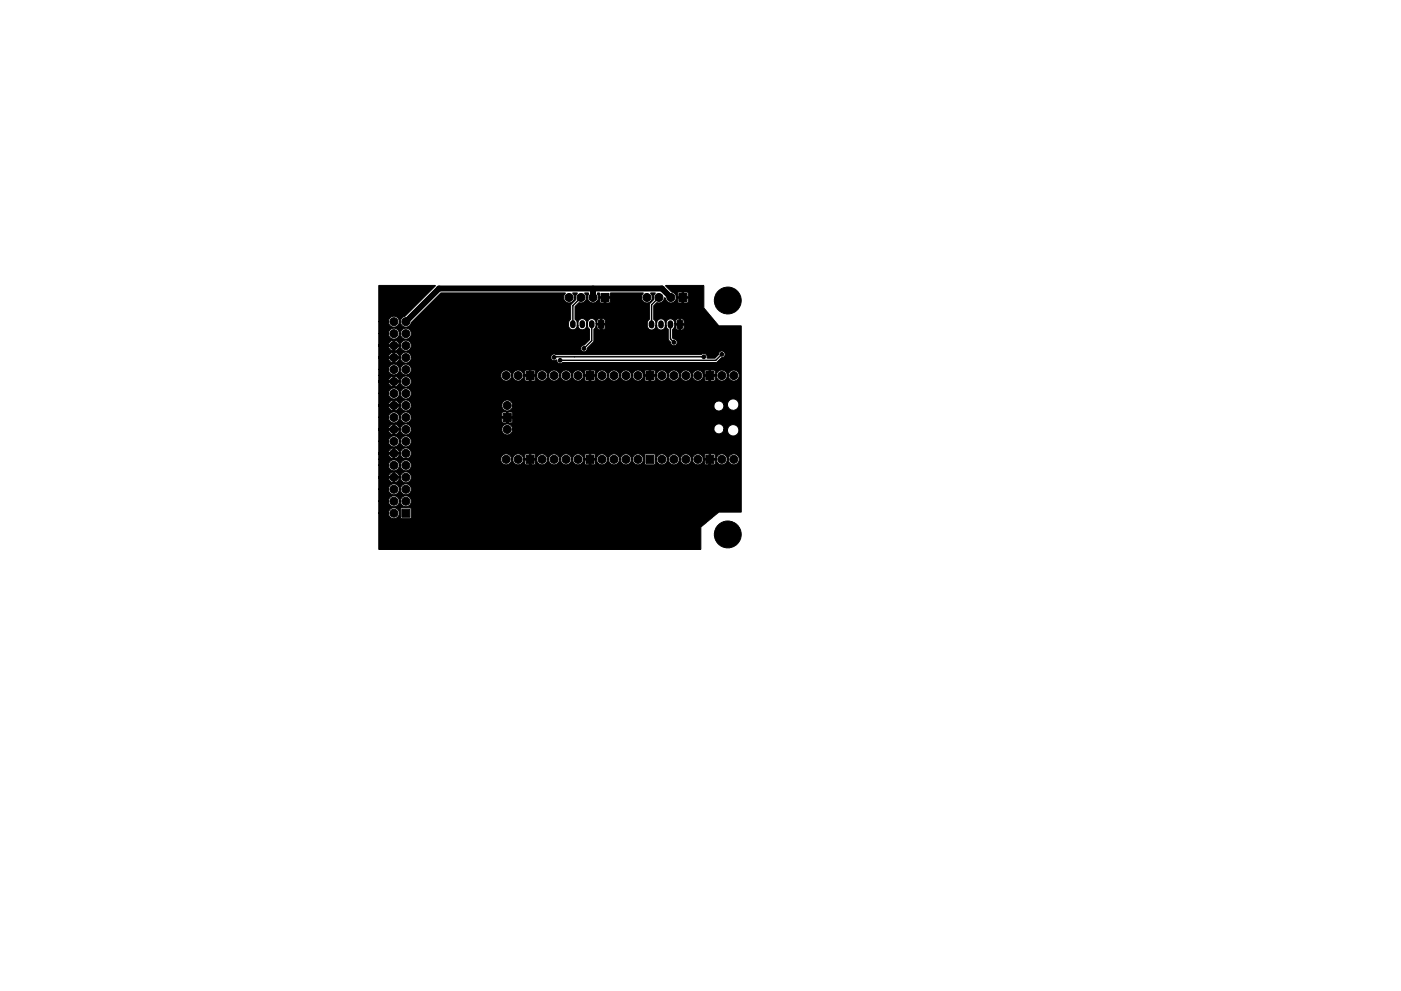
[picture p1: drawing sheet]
<svg xmlns="http://www.w3.org/2000/svg" width="297mm" height="210mm" viewBox="0 0 297 210" stroke-linecap="round" stroke-linejoin="round" font-family="sans-serif">
<g fill="#000" stroke="#000" stroke-width=".21">
<path d="M80.3 60.6h12l-6.5 6.5a1.16 1.16 0 0 0-.5 2 1.16 1.16 0 0 0 1.9-.7l6.3-6.3 26.4 .1a1.19 1.19 0 0 0-.1 1.7 1.19 1.19 0 0 0 1.7 0 1.19 1.19 0 0 0-.1-1.7l.9-.1v.2a1.31 1.31 0 0 0-.2 1.3l-1.1 1.2v2.9l-.4 .6v1a.91 .91 0 0 0 .9 .7 .91 .91 0 0 0 .9-.9h.2v.2a.91 .91 0 0 0 .9 .7 .91 .91 0 0 0 .9-.9l-.1-.9a.9 .9 0 0 0-.9-.6l-.7 .4-.1 1.1h-.2v-.8l-.5-.6v-2.6l.9-.9a1.2 1.2 0 0 0 1.4-.5 1.2 1.2 0 0 0-.2-1.5h.8a1.35 1.35 0 0 0 .4 1.9l.6 .2 .7-.3h.6l.3 .3h1.8l.2-.3v-.7h-1v1h-.3v-1h-1v.7h-.6a1.41 1.41 0 0 0 .2-1.8h.4v.8h2.3l.1-.9 6.9 .1a1.19 1.19 0 0 0-.1 1.7 1.19 1.19 0 0 0 1.8 0 1.19 1.19 0 0 0-.2-1.7l.9-.1 .1 .2a1.31 1.31 0 0 0-.3 1.3l-.9 1v3.1l-.4 .7-.1 .8a.91 .91 0 0 0 .9 .8 .91 .91 0 0 0 1-.8h.1l.2 .4 .5 .4a.91 .91 0 0 0 1.2-.8h.1l.5 .7v2.1l.5 .6a.71 .71 0 0 0 .6 .7 .71 .71 0 0 0 .8-.6 .71 .71 0 0 0-.6-.8l-.4-.2v-1.8l.4-.4h.2l.5 .5h.9l.3-.2 .2-.3-.1-.5h-.7v1h-.3v-1h-.8v.5h-.2l.1-.8h1.9v-.6l-.2-.4h-.5v1h-.3v-1h-.3l-.4 .2-.1 .8h-.1a.91 .91 0 0 0-.7-1 .91 .91 0 0 0-1.1 .5l-.1 1h-.1l-.1-1-.6-.5a.91 .91 0 0 0-1.1 .5l-.1 1h-.1l-.1-.8-.4-.7v-2.8l.7-.7a1.25 1.25 0 0 0 1.6-1h.1a1.26 1.26 0 0 0 2 .8h.6l.3 .3h1.8l.2-.3v-.7h-1v1h-.3v-1h-1v.7h-.6l.3-.4 .1-.7 2.5 .1-.1-1h-.9v.9h-.3v-.9h-.7l-.3 .2v.7h-.2a1.18 1.18 0 0 0-1-.9l-1.3-1.4h8.1v4.7l3.2 3.8 4.8 .1v39.4l-4.8 .1-3.8 3.1v4.8h-68.2l-.1-7.7h2l.1 .2a1.16 1.16 0 0 0 1.8 .7h.7l.3 .2h1.9l.1-.2v-1.9l-.3-.2-1.9 .1-.1 .2v1.8h-.7a1.16 1.16 0 0 0-.2-2 1.16 1.16 0 0 0-1.7 1.1h-2v-2.6h2l.1 .2a1.16 1.16 0 0 0 1.2 1 1.16 1.16 0 0 0 1.1-1.2h.2v.2a1.16 1.16 0 0 0 1.8 .8 1.16 1.16 0 0 0-.1-2 1.16 1.16 0 0 0-1.7 1h-.2v-.2a1.16 1.16 0 0 0-1.3-.9 1.16 1.16 0 0 0-1.1 1.1h-2v-2.5h2l.1 .2a1.16 1.16 0 0 0 1.2 1 1.16 1.16 0 0 0 1.1-1.2h.2v.2a1.16 1.16 0 0 0 1.8 .8 1.16 1.16 0 0 0-.1-2 1.16 1.16 0 0 0-1.7 1h-.2v-.2a1.16 1.16 0 0 0-1.3-.9 1.16 1.16 0 0 0-1.1 1.1h-2v-2.4h2.1a1.14 1.14 0 0 0 1 1h.3a1.1 1.1 0 0 0 1-1h-1v1h-.3l-.1-1h-3v-.2h4.6v.2a1.16 1.16 0 0 0 1.8 .8 1.16 1.16 0 0 0-.1-2 1.16 1.16 0 0 0-1.7 1h-4.6v-.1h4.4a1.12 1.12 0 0 0-1-1v1h-.3v-1a1.1 1.1 0 0 0-1 1h-2.1v-2.4h2l.1 .2a1.16 1.16 0 0 0 1.2 1 1.16 1.16 0 0 0 1.1-1.2h.2v.2a1.16 1.16 0 0 0 1.8 .8 1.16 1.16 0 0 0-.1-2 1.16 1.16 0 0 0-1.7 1l-.2-.1a1.16 1.16 0 0 0-1.2-1 1.16 1.16 0 0 0-1.2 1.1h-2v-1.3h25.9v.2a1.16 1.16 0 0 0 1.2 1 1.16 1.16 0 0 0 1.1-1.2h.2v.2a1.16 1.16 0 0 0 1.9 .8h.6l.3 .2h1.8l.2-.2v-.8h-.9l-.1 1h-.3v-1h-1v.8h-.6l.3-.5 .1-.5h2.8a1.16 1.16 0 0 0 1.1 1.2 1.16 1.16 0 0 0 1.2-1.2h.2v.2a1.16 1.16 0 0 0 1.3 1 1.16 1.16 0 0 0 1-1.2h.3v.2a1.16 1.16 0 0 0 1.2 1 1.16 1.16 0 0 0 1.1-1.2h.2v.2a1.16 1.16 0 0 0 1.9 .8h.6l.3 .2h1.8l.2-.2v-.8h-.9l-.1 1h-.3v-1h-1v.8h-.6l.3-.5 .1-.5h2.8a1.16 1.16 0 0 0 1.1 1.2 1.16 1.16 0 0 0 1.2-1.2h.2v.2a1.16 1.16 0 0 0 1.3 1 1.16 1.16 0 0 0 1-1.2h.3v.2a1.16 1.16 0 0 0 1.2 1 1.16 1.16 0 0 0 1.1-1.2h.2v.2a1.16 1.16 0 0 0 1.9 .8h.6l.3 .2h1.8l.2-.2 .1-1h.2a1.16 1.16 0 0 0 1.1 1.2 1.16 1.16 0 0 0 1.2-1.2h.2v.2a1.16 1.16 0 0 0 1.3 1 1.16 1.16 0 0 0 1-1.2h.3v.2a1.16 1.16 0 0 0 1.2 1 1.16 1.16 0 0 0 1.1-1.2h.2v.2a1.16 1.16 0 0 0 1.9 .8h.6l.3 .2h1.8l.2-.2v-.8h-.9l-.1 1h-.3v-1h-1v.8h-.6l.3-.5 .1-.5h2.8a1.16 1.16 0 0 0 1.1 1.2 1.16 1.16 0 0 0 1.2-1.2h.2v.2a1.16 1.16 0 0 0 1.8 .8 1.16 1.16 0 0 0-.1-2 1.16 1.16 0 0 0-1.7 1l-.2-.1a1.16 1.16 0 0 0-1.2-1 1.16 1.16 0 0 0-1.1 1.1h-2.8v-.1h2.5v-.8l-.2-.2h-.7l-.1 1h-.3v-1h-.7l-.3 .2v.8l-.2-.1a1.16 1.16 0 0 0-1.2-.9 1.16 1.16 0 0 0-1.1 1.1l-.2-.1a1.16 1.16 0 0 0-1.2-1 1.16 1.16 0 0 0-1.1 1.1l-.3-.1a1.16 1.16 0 0 0-1.2-1 1.16 1.16 0 0 0-1.1 1.1l-.2-.1a1.16 1.16 0 0 0-1.2-1 1.16 1.16 0 0 0-1.1 1.1h-.2l-.2-1-1.9-.1-.3 .3v1.8h-.6l.1-.1a1.16 1.16 0 0 0-.4-1.9 1.16 1.16 0 0 0-1.6 1l-.2-.1a1.16 1.16 0 0 0-1.2-1 1.16 1.16 0 0 0-1.1 1.1l-.3-.1a1.16 1.16 0 0 0-1.2-1 1.16 1.16 0 0 0-1.1 1.1l-.2-.1a1.16 1.16 0 0 0-1.2-1 1.16 1.16 0 0 0-1.1 1.1h-2.8v-.1h2.5v-.8l-.2-.2h-.7l-.1 1h-.3v-1h-.7l-.3 .2v.8l-.2-.1a1.16 1.16 0 0 0-1.2-.9 1.16 1.16 0 0 0-1.1 1.1l-.2-.1a1.16 1.16 0 0 0-1.2-1 1.16 1.16 0 0 0-1.1 1.1l-.3-.1a1.16 1.16 0 0 0-1.2-1 1.16 1.16 0 0 0-1.1 1.1l-.2-.1a1.16 1.16 0 0 0-1.2-1 1.16 1.16 0 0 0-1.1 1.1h-2.8v-.1h2.5v-.8l-.2-.2h-.7l-.1 1h-.3v-1h-.7l-.3 .2v.8l-.2-.1a1.16 1.16 0 0 0-1.2-.9 1.16 1.16 0 0 0-1.1 1.1l-.2-.1a1.16 1.16 0 0 0-1.2-1 1.16 1.16 0 0 0-1.1 1.1h-25.9v-1.1l2.1 .1a1.14 1.14 0 0 0 1 .9h.3a1.1 1.1 0 0 0 1-1h-1v1h-.3l-.1-1h-3v-.1h4.6v.2a1.16 1.16 0 0 0 1.8 .7 1.16 1.16 0 0 0-.1-1.9 1.16 1.16 0 0 0-1.7 1h-4.6v-.2h4.4a1.12 1.12 0 0 0-1-1v1h-.3v-.9a1.1 1.1 0 0 0-1 .9h-2.1v-2.4h2l.1 .2a1.16 1.16 0 0 0 1.2 1 1.16 1.16 0 0 0 1.1-1.2h.2v.2a1.16 1.16 0 0 0 1.8 .8 1.16 1.16 0 0 0-.1-2 1.16 1.16 0 0 0-1.7 1h-.2v-.2a1.16 1.16 0 0 0-1.3-.9 1.16 1.16 0 0 0-1.1 1.1h-2v-2.3h2.1a1.14 1.14 0 0 0 1 1l.3-.1a1.1 1.1 0 0 0 1-.9h-1v.9h-.3l-.1-.9h-3v-.2h4.6v.2a1.16 1.16 0 0 0 1.3 1 1.16 1.16 0 0 0 1-1.2h19.2v.2a1.16 1.16 0 0 0 1.3 1 1.16 1.16 0 0 0 1-1.3h42.7a1.06 1.06 0 0 0 .9 1 1.06 1.06 0 0 0 1.1-.7h.8l.1 .4a1.21 1.21 0 0 0 2 .5 1.21 1.21 0 0 0-.4-2 1.21 1.21 0 0 0-1.7 1.1h-.8l.1-.3a1.06 1.06 0 0 0-1.1-1.1 1.06 1.06 0 0 0-1 1.1h-42.7l-.5-.8a1.16 1.16 0 0 0-1.8 .9h-19.2l-.2-.6-.2-.3a1.16 1.16 0 0 0-1.9 .9h-4.6v-.2l4.4 .1a1.12 1.12 0 0 0-1-1v.9h-.3v-.9a1.1 1.1 0 0 0-1 .9h-2.1v-2.4h2l.1 .2a1.16 1.16 0 0 0 1.2 1 1.16 1.16 0 0 0 1.1-1.2h.2v.2a1.16 1.16 0 0 0 1.9 .8h19.6l.3 .2h1.8l.2-.2v-.8h-1v1h-.3v-1h-1v.8h-19.6l.3-.5 .1-.6h21.5v-.7l-.3-.3h-.7v1h-.3v-1l-.9 .1-.1 .9-19.2-.1a1.16 1.16 0 0 0-1.3-.9 1.16 1.16 0 0 0-1 1.1h-.2v-.1a1.16 1.16 0 0 0-1.3-1 1.16 1.16 0 0 0-1.1 1.1h-2v-2.3h2.1a1.14 1.14 0 0 0 1 1h.3a1.1 1.1 0 0 0 1-1h-1v1h-.3l-.1-1h-3v-.2h4.6l.3 .8a1.16 1.16 0 0 0 1.3 .3 1.16 1.16 0 0 0 .7-1.1h19.2l.3 .8a1.16 1.16 0 0 0 1.8-.1l.2-.6h42.7v.2a1.06 1.06 0 0 0 1.3 .9 1.06 1.06 0 0 0 .7-1.4h.8v.2a1.21 1.21 0 0 0 1.9 .8 1.21 1.21 0 0 0-.1-2 1.21 1.21 0 0 0-1.8 1h-.8l-.1-.2a1.06 1.06 0 0 0-1.2-.5 1.06 1.06 0 0 0-.7 1h-42.7l-.1-.5-.3-.5a1.16 1.16 0 0 0-1.9 .9h-19.2l-.2-.6-.2-.3a1.16 1.16 0 0 0-1.9 .9h-4.6v-.1h4.4a1.12 1.12 0 0 0-1-1v1h-.3v-1a1.1 1.1 0 0 0-1 1h-2.1v-2.4h2l.1 .2a1.16 1.16 0 0 0 1.2 .9 1.16 1.16 0 0 0 1.1-1.1h.2v.2a1.16 1.16 0 0 0 1.8 .7 1.16 1.16 0 0 0-.1-1.9 1.16 1.16 0 0 0-1.7 1h-.2v-.2a1.16 1.16 0 0 0-1.3-1 1.16 1.16 0 0 0-1.1 1.2h-2v-2.4h2.1a1.14 1.14 0 0 0 1 1h.3a1.1 1.1 0 0 0 1-1h-1v1h-.3l-.1-1h-3v-.2h4.6v.2a1.16 1.16 0 0 0 1.8 .8 1.16 1.16 0 0 0-.1-2 1.16 1.16 0 0 0-1.7 1h-4.6v-.1h4.4a1.12 1.12 0 0 0-1-1v1h-.3v-1a1.1 1.1 0 0 0-1 1h-2.1v-1.2h25.9v.3a1.16 1.16 0 0 0 1.2 .9 1.16 1.16 0 0 0 1.1-1.2h.2v.3a1.16 1.16 0 0 0 1.9 .7h.6l.3 .2h1.8l.2-.2v-.8h-.9l-.1 1h-.3v-1h-1v.8h-.6l.3-.4 .1-.6h2.8a1.16 1.16 0 0 0 1.1 1.2 1.16 1.16 0 0 0 1.2-1.2h.2v.3a1.16 1.16 0 0 0 1.3 .9 1.16 1.16 0 0 0 1-1.2h.3v.3a1.16 1.16 0 0 0 1.2 .9 1.16 1.16 0 0 0 1.1-1.2h.2v.3a1.16 1.16 0 0 0 1.9 .7h.6l.3 .2h1.8l.2-.2v-.8h-.9l-.1 1h-.3v-1h-1v.8h-.6l.3-.4 .1-.6h2.8a1.16 1.16 0 0 0 1.1 1.2 1.16 1.16 0 0 0 1.2-1.2h.2v.3a1.16 1.16 0 0 0 1.3 .9 1.16 1.16 0 0 0 1-1.2h.3v.3a1.16 1.16 0 0 0 1.2 .9 1.16 1.16 0 0 0 1.1-1.2h.2v.3a1.16 1.16 0 0 0 1.9 .7h.6l.3 .2h1.8l.2-.2v-.8h-.9l-.1 1h-.3v-1h-1v.8h-.6l.3-.4 .1-.6h2.8a1.16 1.16 0 0 0 1.1 1.2 1.16 1.16 0 0 0 1.2-1.2h.2v.3a1.16 1.16 0 0 0 1.3 .9 1.16 1.16 0 0 0 1-1.2h.3v.3a1.16 1.16 0 0 0 1.2 .9 1.16 1.16 0 0 0 1.1-1.2h.2v.3a1.16 1.16 0 0 0 1.9 .7h.6l.3 .2h1.8l.2-.2v-.8h-.9l-.1 1h-.3v-1h-1v.8h-.6l.3-.4 .1-.6h2.8a1.16 1.16 0 0 0 1.1 1.2 1.16 1.16 0 0 0 1.2-1.2h.2v.3a1.16 1.16 0 0 0 1.8 .7 1.16 1.16 0 0 0-.1-1.9 1.16 1.16 0 0 0-1.7 .9h-.2a1.16 1.16 0 0 0-1.2-1.1 1.16 1.16 0 0 0-1.1 1.1h-2.8v-.1h2.5v-.7l-.2-.3h-.7l-.1 1h-.3v-1h-.7l-.3 .3v.7h-.2a1.16 1.16 0 0 0-1.2-1 1.16 1.16 0 0 0-1.1 1.1h-.2a1.16 1.16 0 0 0-1.2-1.1 1.16 1.16 0 0 0-1.1 1.1h-.3a1.16 1.16 0 0 0-1.2-1.1 1.16 1.16 0 0 0-1.1 1.1h-.2a1.16 1.16 0 0 0-1.2-1.1 1.16 1.16 0 0 0-1.1 1.1h-2.8v-.1h2.5v-.7l-.2-.3h-.7l-.1 1h-.3v-1h-.7l-.3 .3v.7h-.2a1.16 1.16 0 0 0-1.2-1 1.16 1.16 0 0 0-1.1 1.1h-.2a1.16 1.16 0 0 0-1.2-1.1 1.16 1.16 0 0 0-1.1 1.1h-.3a1.16 1.16 0 0 0-1.2-1.1 1.16 1.16 0 0 0-1.1 1.1h-.2a1.16 1.16 0 0 0-1.2-1.1 1.16 1.16 0 0 0-1.1 1.1h-2.8v-.1h2.5v-.7l-.2-.3h-.7l-.1 1h-.3v-1h-.7l-.3 .3v.7h-.2a1.16 1.16 0 0 0-1.2-1 1.16 1.16 0 0 0-1.1 1.1h-.2a1.16 1.16 0 0 0-1.2-1.1 1.16 1.16 0 0 0-1.1 1.1h-.3a1.16 1.16 0 0 0-1.2-1.1 1.16 1.16 0 0 0-1.1 1.1h-.2a1.16 1.16 0 0 0-1.2-1.1 1.16 1.16 0 0 0-1.1 1.1h-2.8v-.1h2.5v-.7l-.2-.3h-.7l-.1 1h-.3v-1h-.7l-.3 .3v.7h-.2a1.16 1.16 0 0 0-1.2-1 1.16 1.16 0 0 0-1.1 1.1h-.2a1.16 1.16 0 0 0-1.2-1.1 1.16 1.16 0 0 0-1.1 1.1h-25.9v-1.2h2l.1 .2a1.16 1.16 0 0 0 1.2 1 1.16 1.16 0 0 0 1.1-1.2h.2v.2a1.16 1.16 0 0 0 1.8 .8 1.16 1.16 0 0 0-.1-2 1.16 1.16 0 0 0-1.7 1h-.2v-.2a1.16 1.16 0 0 0-1.3-.9 1.16 1.16 0 0 0-1.1 1.1h-2v-2.4h2.1a1.14 1.14 0 0 0 1 1h.3a1.1 1.1 0 0 0 1-1h-1v1h-.3l-.1-1h-3v-.2h4.6v.2a1.16 1.16 0 0 0 1.3 1 1.16 1.16 0 0 0 1-1.2h29.6a.77 .77 0 0 0 1.2 .6 .71 .71 0 0 0 .5 .7 .71 .71 0 0 0 .8-.2h32.5l1.2-1a.7 .7 0 0 0 .7-.7l-.1-.5a.73 .73 0 0 0-.9-.2 .73 .73 0 0 0-.4 .8l-.7 .7h-1.6l-.1-.6-.6-.4-.7 .2h-30.7a.71 .71 0 0 0-1.1 .6h-29.6l-.2-.5-.2-.4a1.16 1.16 0 0 0-1.9 .9h-4.6v-.1h4.4a1.12 1.12 0 0 0-1-1v1h-.3v-1a1.1 1.1 0 0 0-1 1h-2.1v-2.2h2.1a1.14 1.14 0 0 0 1 1h.3a1.1 1.1 0 0 0 1-1h-1v1h-.3l-.1-1h-3v-.2h4.6v.2a1.16 1.16 0 0 0 .9 1 1.16 1.16 0 0 0 1.2-.6h36.1a.72 .72 0 0 0 .8 .7 .72 .72 0 0 0 .6-.8l1.4-1.3v-2.7l.4-.3h.3l.4 .5h.9l.5-.5v-.6h-.8v1.1h-.3v-1.1h-.7v.6h-.3l.1-.9h2v-.6l-.3-.3-.5-.1v1h-.3v-1l-.5 .1-.2 .2v.7h-.2l-.1-.4a.9 .9 0 0 0-.9-.6l-.5 .2-.3 .7v.8l.4 .6v2.2l-1.1 1.1-.6 .2-.2 .5h-36.1l.2-.8-.4-.7a1.16 1.16 0 0 0-1.9 .9h-4.6v-.1h4.4a1.12 1.12 0 0 0-1-1v1h-.3v-1a1.1 1.1 0 0 0-1 1h-2.1v-2.4h2l.1 .2a1.16 1.16 0 0 0 1.2 .9 1.16 1.16 0 0 0 1.1-1.1h.2v.2a1.16 1.16 0 0 0 1.8 .7 1.16 1.16 0 0 0-.1-1.9 1.16 1.16 0 0 0-1.7 1h-.2v-.2a1.16 1.16 0 0 0-1.3-1 1.16 1.16 0 0 0-1.1 1.2h-2v-2.6h2l.3 .8a1.16 1.16 0 0 0 1.9-.1 1.16 1.16 0 0 0-.6-1.8 1.16 1.16 0 0 0-1.6 1.1h-2zM111.5 78.8h1.7v1.7h-1.7zM124.2 78.8h1.7v1.7h-1.7zM127.4 62.3h1.7v1.7h-1.7zM126.9 68l.9-.1 .2 .2 .1 1.3-.2 .2-.8 .1-.2-.2zM136.9 78.8h1.7v1.7h-1.7zM143.9 62.3h1.7v1.7h-1.7zM143.6 68h.9l.2 .1v1.4l-.1 .2h-.8l-.2-.2zM149.6 78.8h1.7v1.7h-1.7zM106.7 87.7h1.7v1.7h-1.7zM111.5 96.6h1.7v1.7h-1.7zM124.2 96.6h1.7v1.7h-1.7z"/>
<path d="M136.9 96.6h1.7v1.7h-1.7zM149.6 96.6h1.7v1.7h-1.7zM85.2 108h1.7v1.7h-1.7z"/>
<circle cx="82.5" cy="63.1" r=".4"/>
<circle cx="83.5" cy="78.4" r=".85"/>
<circle cx="83.5" cy="73.3" r=".85"/>
<circle cx="83.5" cy="68.2" r=".85"/>
<circle cx="83.5" cy="75.9" r=".85"/>
<circle cx="83.5" cy="70.8" r=".85"/>
<circle cx="86" cy="75.9" r=".85"/>
<circle cx="86" cy="68.2" r=".85"/>
<circle cx="86" cy="78.4" r=".85"/>
<circle cx="86" cy="73.3" r=".85"/>
<circle cx="86" cy="70.8" r=".85"/>
<circle cx="90.2" cy="73.3" r=".4"/>
<circle cx="90.8" cy="66.9" r=".4"/>
<circle cx="98.4" cy="73.3" r=".4"/>
<circle cx="98.4" cy="66.9" r=".4"/>
<circle cx="105.4" cy="66.9" r=".4"/>
<circle cx="105.4" cy="73.3" r=".4"/>
<circle cx="107.3" cy="79.7" r=".85"/>
<circle cx="109.9" cy="79.7" r=".85"/>
<circle cx="113" cy="66.9" r=".4"/>
<circle cx="113" cy="73.3" r=".4"/>
<circle cx="114.9" cy="79.7" r=".85"/>
<circle cx="117.5" cy="75.8" r=".4"/>
<circle cx="117.5" cy="79.7" r=".85"/>
<circle cx="118.7" cy="76.4" r=".4"/>
<circle cx="118.7" cy="70.7" r=".4"/>
<circle cx="120" cy="79.7" r=".85"/>
<circle cx="120.6" cy="63.1" r=".85"/>
<circle cx="122.6" cy="79.7" r=".85"/>
<circle cx="123.2" cy="63.1" r=".85"/>
<circle cx="123.8" cy="73.9" r=".4"/>
<circle cx="123.8" cy="66.3" r=".4"/>
<circle cx="125.7" cy="63.1" r=".85"/>
<circle cx="127.6" cy="79.7" r=".85"/>
<circle cx="130.2" cy="74.5" r=".4"/>
<circle cx="130.2" cy="79.7" r=".85"/>
<circle cx="132.1" cy="66.3" r=".4"/>
<circle cx="132.1" cy="63.1" r=".4"/>
<circle cx="132.7" cy="79.7" r=".85"/>
<circle cx="135.3" cy="79.7" r=".85"/>
<circle cx="135.9" cy="71.4" r=".4"/>
<circle cx="136.5" cy="74.5" r=".4"/>
<circle cx="137.2" cy="63.1" r=".85"/>
<circle cx="139.7" cy="63.1" r=".85"/>
<circle cx="140.3" cy="74.5" r=".4"/>
<circle cx="140.3" cy="65.7" r=".4"/>
<circle cx="140.3" cy="79.7" r=".85"/>
<circle cx="142.2" cy="63.1" r=".85"/>
<circle cx="142.9" cy="72.6" r=".4"/>
<circle cx="142.9" cy="79.7" r=".85"/>
<circle cx="145.4" cy="79.7" r=".85"/>
<circle cx="146" cy="74.5" r=".4"/>
<circle cx="148" cy="63.7" r=".4"/>
<circle cx="148" cy="66.9" r=".4"/>
<circle cx="148" cy="70.1" r=".4"/>
<circle cx="148" cy="79.7" r=".85"/>
<circle cx="149.2" cy="75.7" r=".4"/>
<circle cx="152.4" cy="72.6" r=".4"/>
<circle cx="153" cy="75.2" r=".4"/>
<circle cx="153" cy="79.7" r=".85"/>
<circle cx="154.3" cy="63.8" r="2.85"/>
<circle cx="155.6" cy="79.7" r=".85"/>
<circle cx="156.2" cy="71.4" r=".4"/>
<circle cx="156.2" cy="73.9" r=".4"/>
<circle cx="83.5" cy="93.6" r=".85"/>
<circle cx="83.5" cy="91.1" r=".85"/>
<circle cx="83.5" cy="83.5" r=".85"/>
<circle cx="83.5" cy="98.7" r=".85"/>
<circle cx="83.5" cy="86" r=".85"/>
<circle cx="83.5" cy="80.9" r=".85"/>
<circle cx="83.5" cy="96.2" r=".85"/>
<circle cx="83.5" cy="88.6" r=".85"/>
<circle cx="86" cy="91.1" r=".85"/>
<circle cx="86" cy="93.6" r=".85"/>
<circle cx="86" cy="83.5" r=".85"/>
<circle cx="86" cy="80.9" r=".85"/>
<circle cx="86" cy="98.7" r=".85"/>
<circle cx="86" cy="96.2" r=".85"/>
<circle cx="86" cy="86" r=".85"/>
<circle cx="86" cy="88.6" r=".85"/>
<circle cx="90.2" cy="86" r=".4"/>
<circle cx="90.2" cy="94.2" r=".4"/>
<circle cx="98.4" cy="94.2" r=".4"/>
<circle cx="98.4" cy="80.3" r=".4"/>
<circle cx="98.4" cy="86" r=".4"/>
<circle cx="105.4" cy="80.3" r=".4"/>
<circle cx="107.3" cy="97.5" r=".85"/>
<circle cx="107.5" cy="86" r=".85"/>
<circle cx="107.5" cy="91.1" r=".85"/>
<circle cx="109.9" cy="97.5" r=".85"/>
<circle cx="114.3" cy="93.6" r=".4"/>
<circle cx="114.3" cy="85.3" r=".4"/>
<circle cx="114.9" cy="97.5" r=".85"/>
<circle cx="117.5" cy="97.5" r=".85"/>
<circle cx="120" cy="97.5" r=".85"/>
<circle cx="122.6" cy="97.5" r=".85"/>
<circle cx="127.6" cy="97.5" r=".85"/>
<circle cx="130.2" cy="97.5" r=".85"/>
<circle cx="132.7" cy="85.3" r=".4"/>
<circle cx="132.7" cy="93.6" r=".4"/>
<circle cx="132.7" cy="97.5" r=".85"/>
<circle cx="135.3" cy="97.5" r=".85"/>
<circle cx="140.3" cy="97.5" r=".85"/>
<circle cx="142.9" cy="97.5" r=".85"/>
<circle cx="145.4" cy="97.5" r=".85"/>
<circle cx="146" cy="93.6" r=".4"/>
<circle cx="148" cy="97.5" r=".85"/>
<circle cx="153" cy="97.5" r=".85"/>
<circle cx="155.6" cy="97.5" r=".85"/>
<circle cx="81.9" cy="115.2" r=".4"/>
<circle cx="83.5" cy="106.3" r=".85"/>
<circle cx="83.5" cy="101.3" r=".85"/>
<circle cx="83.5" cy="108.9" r=".85"/>
<circle cx="83.5" cy="103.8" r=".85"/>
<circle cx="86" cy="106.3" r=".85"/>
<circle cx="86" cy="103.8" r=".85"/>
<circle cx="86" cy="101.3" r=".85"/>
<circle cx="90.2" cy="115.2" r=".4"/>
<circle cx="90.2" cy="108.2" r=".4"/>
<circle cx="90.2" cy="100.6" r=".4"/>
<circle cx="98.4" cy="115.2" r=".4"/>
<circle cx="98.4" cy="108.2" r=".4"/>
<circle cx="98.4" cy="100.6" r=".4"/>
<circle cx="104.8" cy="115.2" r=".4"/>
<circle cx="104.8" cy="108.2" r=".4"/>
<circle cx="111.8" cy="115.2" r=".4"/>
<circle cx="111.8" cy="108.2" r=".4"/>
<circle cx="119.4" cy="108.2" r=".4"/>
<circle cx="119.4" cy="115.2" r=".4"/>
<circle cx="132.7" cy="115.2" r=".4"/>
<circle cx="132.7" cy="108.2" r=".4"/>
<circle cx="140.3" cy="108.2" r=".4"/>
<circle cx="140.3" cy="115.2" r=".4"/>
<circle cx="147.3" cy="115.2" r=".4"/>
<circle cx="154.3" cy="113.4" r="2.85"/>
<circle cx="155.6" cy="106.3" r=".4"/>
<circle cx="155.6" cy="102.5" r=".4"/>
</g>
<path d="M121.5 68.5v.6M123.5 68.5v.6M125.5 68.5v.6M138.1 68.6v.5M140.1 68.6v.5M142.1 68.6v.5" fill="none" stroke="#000" stroke-width="1.2"/>
<path d="M123.2 63.1l-1.7 1.7v4M125.5 68.8v3.5l-1.7 1.6M139.7 63.1l-1.6 1.6v4.1M142.1 68.8v3.1l.8 .7M149.2 75.7h-31.6l-.1 .1M153 75.2l-1.2 1.2h-33.1" fill="none" stroke="#000" stroke-width=".3"/>
<path d="M125.7 61.2v1.9M142.2 63.1l-1.9-1.9h-47.2l-7 7" fill="none" stroke="#000" stroke-width="1.3"/>
</svg>
